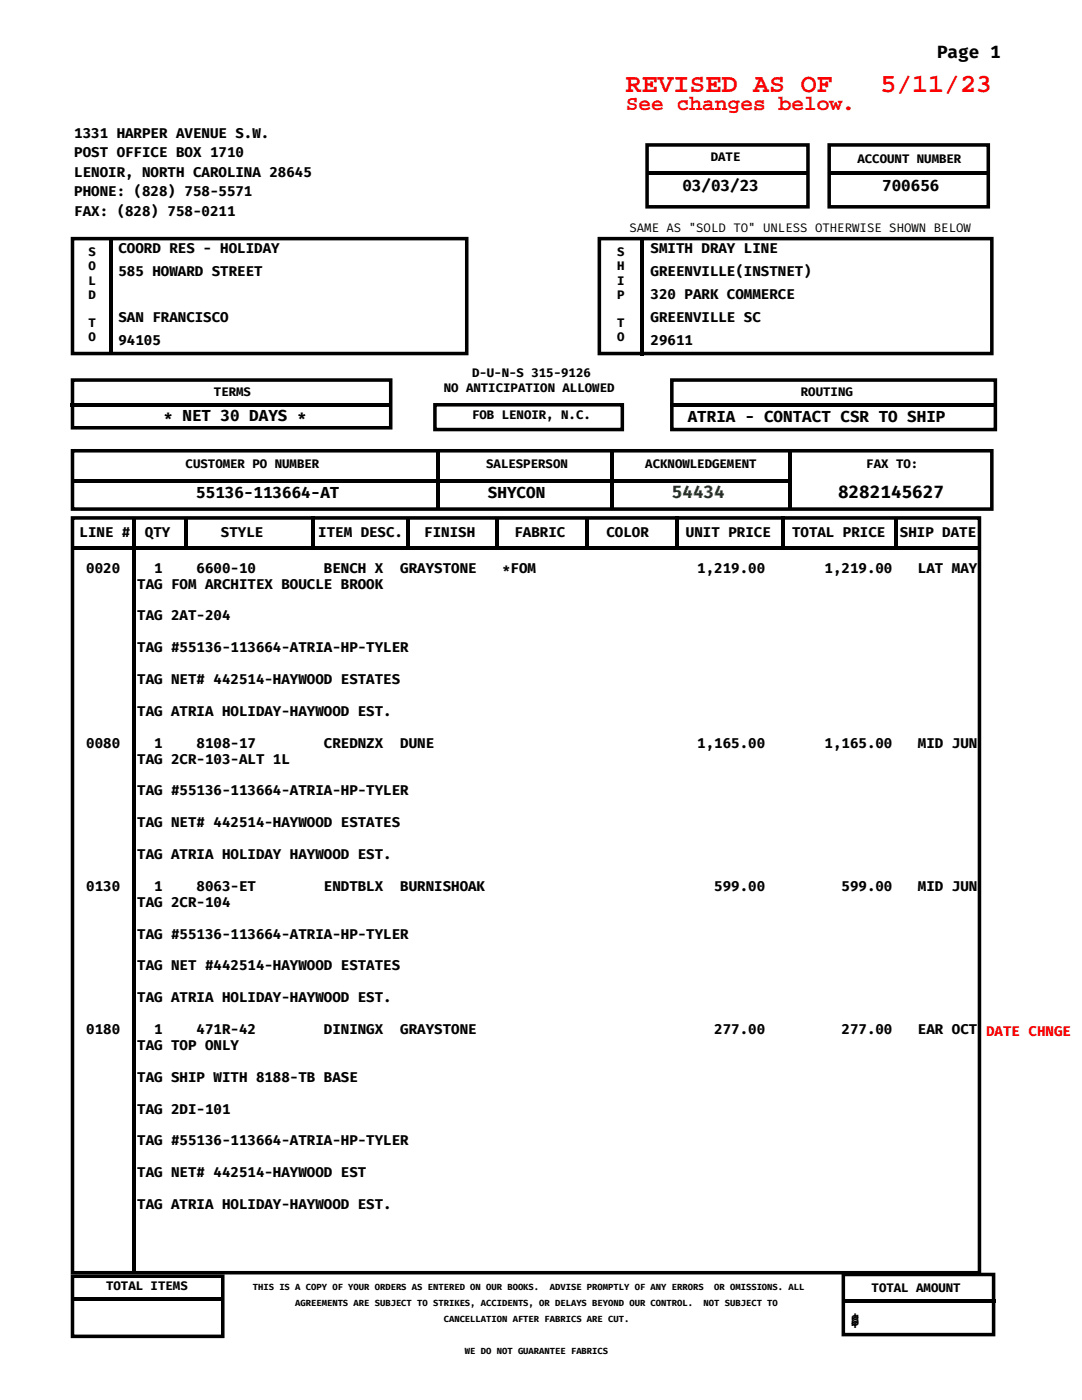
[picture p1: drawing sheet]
<svg xmlns="http://www.w3.org/2000/svg" width="216mm" height="279mm" viewBox="0 0 216 279" stroke-linecap="round" stroke-linejoin="round" font-family="sans-serif">
<defs><g id="words">
<g font-size="5.3" fill="#f00">
<text x="124.9" y="18.3">REVISED AS OF</text>
<text x="175.7" y="18.3">5/11/23</text>
</g>
<text font-size="4.2" fill="#f00" x="124.9" y="21.9">See changes below.</text>
<g font-size="3.5">
<text x="187" y="11.6">Page 1</text>
<text x="167.2" y="99.5">8282145627</text>
</g>
<text font-size="3.5" fill="#008000" x="134.1" y="99.5">54434</text>
<g font-size="3.2">
<text x="136.2" y="38.1">03/03/23</text>
<text x="176" y="38.1">700656</text>
<text x="32.6" y="84">* NET 30 DAYS *</text>
<text x="137.2" y="84.3">ATRIA - CONTACT CSR TO SHIP</text>
<text x="39.2" y="99.5">55136-113664-AT</text>
<text x="97.4" y="99.5">SHYCON</text>
<text x="169.7" y="264.2">$</text>
</g>
<g font-size="2.8">
<text x="14.8" y="27.5">1331 HARPER AVENUE S.W.</text>
<text x="14.8" y="31.4">POST OFFICE BOX 1710</text>
<text x="14.8" y="35.3">LENOIR, NORTH CAROLINA 28645</text>
<text x="14.8" y="39.2">PHONE: (828) 758-5571</text>
<text x="14.8" y="43">FAX: (828) 758-0211</text>
<text x="23.6" y="50.4">COORD RES - HOLIDAY</text>
<text x="129.8" y="50.4">SMITH DRAY LINE</text>
<text x="23.6" y="55">585 HOWARD STREET</text>
<text x="129.8" y="55">GREENVILLE(INSTNET)</text>
<text x="129.8" y="59.6">320 PARK COMMERCE</text>
<text x="23.6" y="64.2">SAN FRANCISCO</text>
<text x="129.8" y="64.2">GREENVILLE SC</text>
<text x="23.6" y="68.8">94105</text>
<text x="129.8" y="68.8">29611</text>
<text x="15.9" y="107.2">LINE #</text>
<text x="28.9" y="107.2">QTY</text>
<text x="44.1" y="107.2">STYLE</text>
<text x="63.5" y="107.2">ITEM DESC.</text>
<text x="84.7" y="107.2">FINISH</text>
<text x="102.7" y="107.2">FABRIC</text>
<text x="121" y="107.2">COLOR</text>
<text x="136.9" y="107.2">UNIT PRICE</text>
<text x="158" y="107.2">TOTAL PRICE</text>
<text x="179.6" y="107.2">SHIP DATE</text>
<text x="17.2" y="114.3">0020</text>
<text x="27.4" y="117.5">TAG FOM ARCHITEX BOUCLE BROOK</text>
<text x="30.8" y="114.3">1</text>
<text x="39.2" y="114.3">6600-10</text>
<text x="64.6" y="114.3">BENCH X</text>
<text x="79.9" y="114.3">GRAYSTONE</text>
<text x="100.2" y="114.3">*FOM</text>
<text x="139.1" y="114.3">1,219.00</text>
<text x="164.5" y="114.3">1,219.00</text>
<text x="183.2" y="114.3">LAT MAY</text>
<text x="27.4" y="123.8">TAG 2AT-204</text>
<text x="27.4" y="130.2">TAG #55136-113664-ATRIA-HP-TYLER</text>
<text x="27.4" y="136.5">TAG NET# 442514-HAYWOOD ESTATES</text>
<text x="27.4" y="142.9">TAG ATRIA HOLIDAY-HAYWOOD EST.</text>
<text x="17.2" y="149.2">0080</text>
<text x="30.8" y="149.2">1</text>
<text x="39.2" y="149.2">8108-17</text>
<text x="64.6" y="149.2">CREDNZX</text>
<text x="79.9" y="149.2">DUNE</text>
<text x="139.1" y="149.2">1,165.00</text>
<text x="164.5" y="149.2">1,165.00</text>
<text x="183.2" y="149.2">MID JUN</text>
<text x="27.4" y="152.4">TAG 2CR-103-ALT 1L</text>
<text x="27.4" y="158.8">TAG #55136-113664-ATRIA-HP-TYLER</text>
<text x="27.4" y="165.1">TAG NET# 442514-HAYWOOD ESTATES</text>
<text x="27.4" y="171.4">TAG ATRIA HOLIDAY HAYWOOD EST.</text>
<text x="17.2" y="177.8">0130</text>
<text x="30.8" y="177.8">1</text>
<text x="39.2" y="177.8">8063-ET</text>
<text x="64.6" y="177.8">ENDTBLX</text>
<text x="79.9" y="177.8">BURNISHOAK</text>
<text x="142.5" y="177.8">599.00</text>
<text x="167.9" y="177.8">599.00</text>
<text x="183.2" y="177.8">MID JUN</text>
<text x="27.4" y="181">TAG 2CR-104</text>
<text x="27.4" y="187.3">TAG #55136-113664-ATRIA-HP-TYLER</text>
<text x="27.4" y="193.7">TAG NET #442514-HAYWOOD ESTATES</text>
<text x="27.4" y="200">TAG ATRIA HOLIDAY-HAYWOOD EST.</text>
<text x="17.2" y="206.4">0180</text>
<text x="27.4" y="209.5">TAG TOP ONLY</text>
<text x="30.8" y="206.4">1</text>
<text x="39.2" y="206.4">471R-42</text>
<text x="64.6" y="206.4">DININGX</text>
<text x="79.9" y="206.4">GRAYSTONE</text>
<text x="142.5" y="206.4">277.00</text>
<text x="167.9" y="206.4">277.00</text>
<text x="183.2" y="206.4">EAR OCT</text>
<text x="27.4" y="215.9">TAG SHIP WITH 8188-TB BASE</text>
<text x="27.4" y="222.2">TAG 2DI-101</text>
<text x="27.4" y="228.6">TAG #55136-113664-ATRIA-HP-TYLER</text>
<text x="27.4" y="234.9">TAG NET# 442514-HAYWOOD EST</text>
<text x="27.4" y="241.3">TAG ATRIA HOLIDAY-HAYWOOD EST.</text>
</g>
<text font-size="2.8" fill="#f00" x="196.8" y="206.7">DATE CHNGE</text>
<g font-size="2.5">
<text x="141.8" y="32.1">DATE</text>
<text x="171.1" y="32.5">ACCOUNT NUMBER</text>
<text x="125.6" y="46.2">SAME AS &quot;SOLD TO&quot; UNLESS OTHERWISE SHOWN BELOW</text>
<text x="17.6" y="51.2">S</text>
<text x="17.6" y="54">O</text>
<text x="123.1" y="51.2">S</text>
<text x="123.1" y="54">H</text>
<text x="17.6" y="56.8">L</text>
<text x="17.6" y="59.6">D</text>
<text x="123.1" y="56.8">I</text>
<text x="123.1" y="59.6">P</text>
<text x="17.6" y="65.3">T</text>
<text x="123.1" y="65.3">T</text>
<text x="17.6" y="68.1">O</text>
<text x="123.1" y="68.1">O</text>
<text x="94.2" y="75.1">D-U-N-S 315-9126</text>
<text x="42.7" y="79">TERMS</text>
<text x="88.5" y="78.3">NO ANTICIPATION ALLOWED</text>
<text x="94.2" y="83.6">FOB LENOIR, N.C.</text>
<text x="159.8" y="79">ROUTING</text>
<text x="37" y="93.5">CUSTOMER PO NUMBER</text>
<text x="97" y="93.5">SALESPERSON</text>
<text x="128.8" y="93.5">ACKNOWLEDGEMENT</text>
<text x="172.9" y="93.5">FAX TO:</text>
<text x="21.2" y="257.5">TOTAL ITEMS</text>
<text x="173.9" y="257.9">TOTAL AMOUNT</text>
</g>
<g font-size="1.8">
<text x="50.4" y="257.5">THIS IS A COPY OF YOUR ORDERS AS ENTERED ON OUR BOOKS.</text>
<text x="109.7" y="257.5">ADVISE PROMPTLY OF ANY ERRORS</text>
<text x="142.5" y="257.5">OR OMISSIONS. ALL</text>
<text x="58.9" y="260.7">AGREEMENTS ARE SUBJECT TO STRIKES, ACCIDENTS, OR DELAYS BEYOND OUR CONTROL.</text>
<text x="88.5" y="263.9">CANCELLATION AFTER FABRICS ARE CUT.</text>
<text x="140.4" y="260.7">NOT SUBJECT TO</text>
<text x="92.8" y="270.2">WE DO NOT GUARANTEE FABRICS</text>
</g>
</g></defs>
<path d="M129.1 28.9h32.1v12.4h-32.1zM165.5 28.9h31.7v12.4h-31.7zM14.5 47.6h78.6v23h-78.6zM119.6 47.6h78.3v23h-78.3zM14.5 75.8h63.5v9.6h-63.5zM134.1 75.8h64.5v9.9h-64.5zM14.5 90h183.4v11.6h-183.4zM86.8 80.8h37.4v4.9h-37.4zM14.5 103.4h180.9v150.6h-180.9zM14.5 254.7h29.9v12h-29.9zM168.3 254.4h30v11.9h-30z" fill="none" stroke="#000" stroke-width=".71" stroke-linecap="butt"/>
<g fill="#000">
<path d="M129.1 34.2h32.1v.7h-32.1zM165.5 34.2h32.1v.7h-32.1zM21.9 47.3h.7v22.9h-.7zM127.7 47.3h.7v23.6h-.7zM14.1 80.4h63.9v.7h-63.9zM14.1 95.6h143.2v.7h-143.2zM133.7 80.4h64.6v.7h-64.6zM14.8 109h180.6v.7h-180.6zM36.7 103.4h.7v6h-.7zM62.1 103h.7v6.4h-.7zM81.1 103.4h.7v5.6h-.7zM87.1 90h.7v11.6h-.7z"/>
<path d="M98.8 103.4h.7v5.6h-.7zM116.8 103.4h.7v5.6h-.7zM121.7 90h.7v11.6h-.7zM134.8 103h.7v6.4h-.7zM155.9 103h.7v6h-.7zM157.3 90h.7v11.6h-.7zM178.5 103.4h.7v6h-.7zM14.5 258.9h29.9v.7h-29.9zM26.5 103.4h.7v150.6h-.7zM168.6 259.3h30v.7h-30z"/>
</g>
<use href="#words"/>
</svg>
